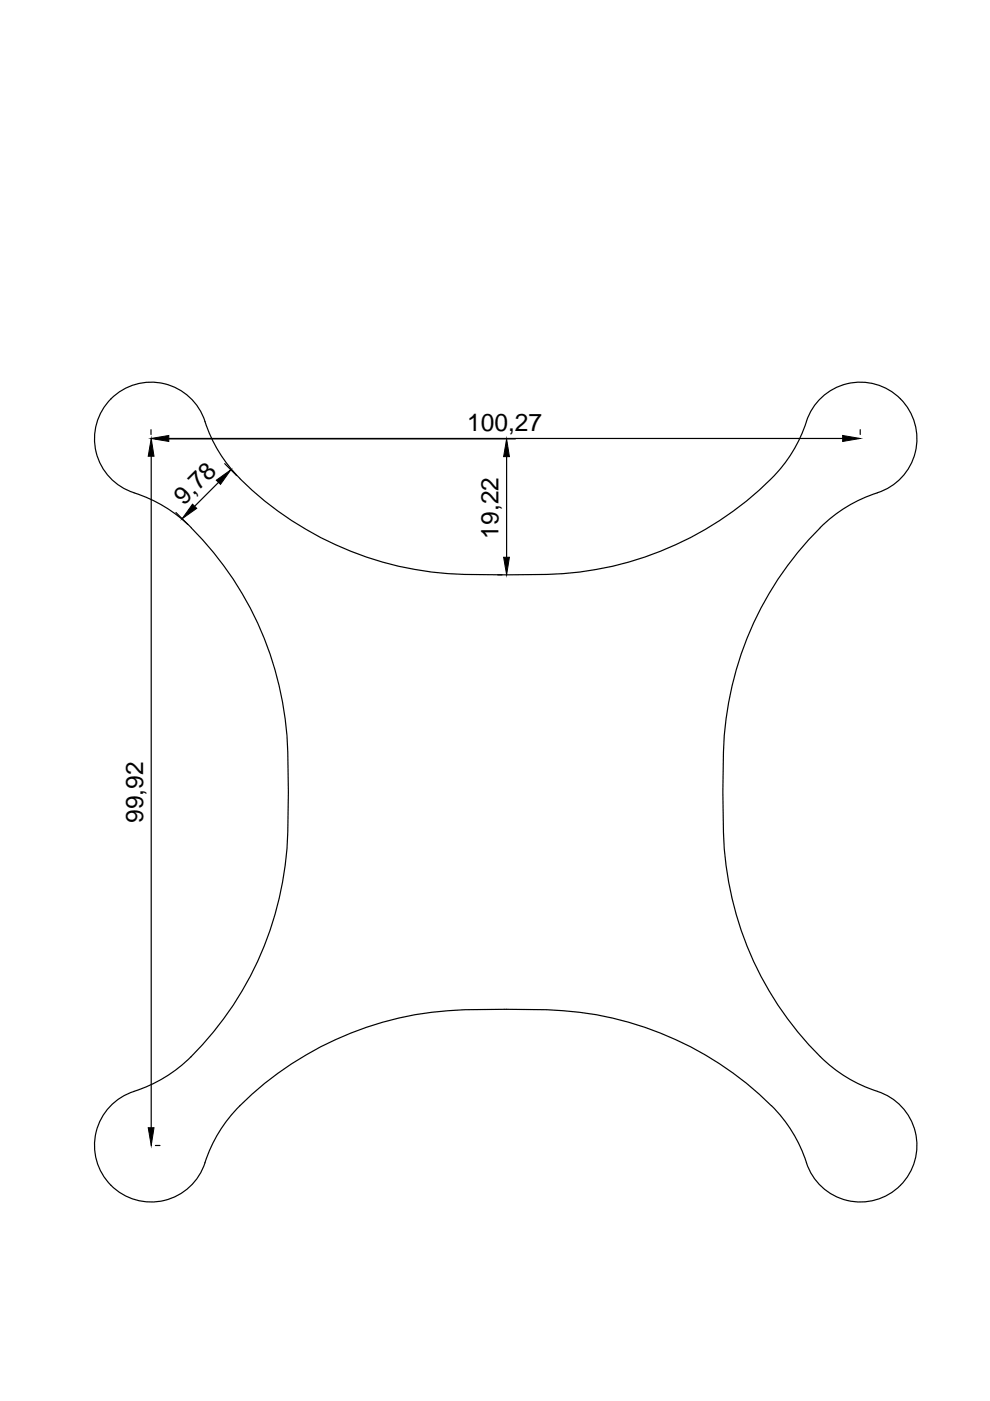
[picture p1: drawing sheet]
<svg xmlns="http://www.w3.org/2000/svg" width="210mm" height="297mm" viewBox="0 0 210 297" stroke-linecap="round" stroke-linejoin="round" font-family="sans-serif">
<defs><g id="words">
<g font-size="5.2">
<text x="99" y="91.3">100,27</text>
<text x="39" y="107.2" transform="rotate(-45 39 107.2)">9,78</text>
<text x="105.7" y="114.2" transform="rotate(-90 105.7 114.2)">19,22</text>
<text x="30.4" y="174.5" transform="rotate(-90 30.4 174.5)">99,92</text>
</g>
</g></defs>
<!-- layer: 0 -->
<g fill="none" stroke="#000" stroke-width=".25">
<path d="M32 91.1v1M32.1 96.7v142.4M32.9 93h1M32.9 93h76.4M35.8 93h142.9M47.6 98.3l2.6 2.5M107.4 96.8v21.4M182.4 91.1v1M37.3 108.7l2.5 2.5M40.5 111.9a69.8 69.8 0 0 1 20.5 47.6l.1 8.4a86.3 86.3 0 0 1-1.9 22.6 68.1 68.1 0 0 1-21.3 35.9 30 30 0 0 1-9.5 5M46.3 102.3l-5 5M50.9 101.5a70.1 70.1 0 0 0 47.6 20.3 339.7 339.7 0 0 0 20.9-.2 70.2 70.2 0 0 0 44.1-20.1"/>
<path d="M50.9 101.4a30.9 30.9 0 0 1-7.8-13.1 12 12 0 0 0-20.4-2.8 12 12 0 0 0 6.8 19.4 30 30 0 0 1 11 7M163.6 101.4a30.9 30.9 0 0 0 7.8-13.1 12 12 0 0 1 20.3-2.8 12 12 0 0 1-6.8 19.4 30 30 0 0 0-11 7M173.9 111.9a69.6 69.6 0 0 0-20.5 47.6l-.1 8.4a86.3 86.3 0 0 0 1.9 22.6 67.8 67.8 0 0 0 21.4 35.9 30 30 0 0 0 9.4 5M105.5 121.9h.9M28.4 231.4a12 12 0 0 0-4.4 20.4 12 12 0 0 0 19.8-6.4 30 30 0 0 1 7.1-11M50.9 234.4a70.4 70.4 0 0 1 47.6-20.3 304.7 304.7 0 0 1 20.9 .2 70.2 70.2 0 0 1 44.1 20.1M186 231.4a12 12 0 0 1 4.4 20.4 12 12 0 0 1-19.8-6.4 30 30 0 0 0-7-11M32.9 242.9h1"/>
</g>
<path d="M32.1 93l.6 3.7h-1.3zM32 93l3.8-.7v1.3zM107.4 93l.6 3.8h-1.2zM178.7 92.3l3.7 .7-3.7 .6zM40.8 106.9l.9 .9-3.1 2.2zM45.9 101.8l3.1-2.2-2.2 3.1zM106.8 118.2h1.2l-.6 3.7zM31.4 239.1h1.3l-.6 3.8z" fill="#000" stroke="#000" stroke-width=".21"/>
<use href="#words"/>
</svg>
